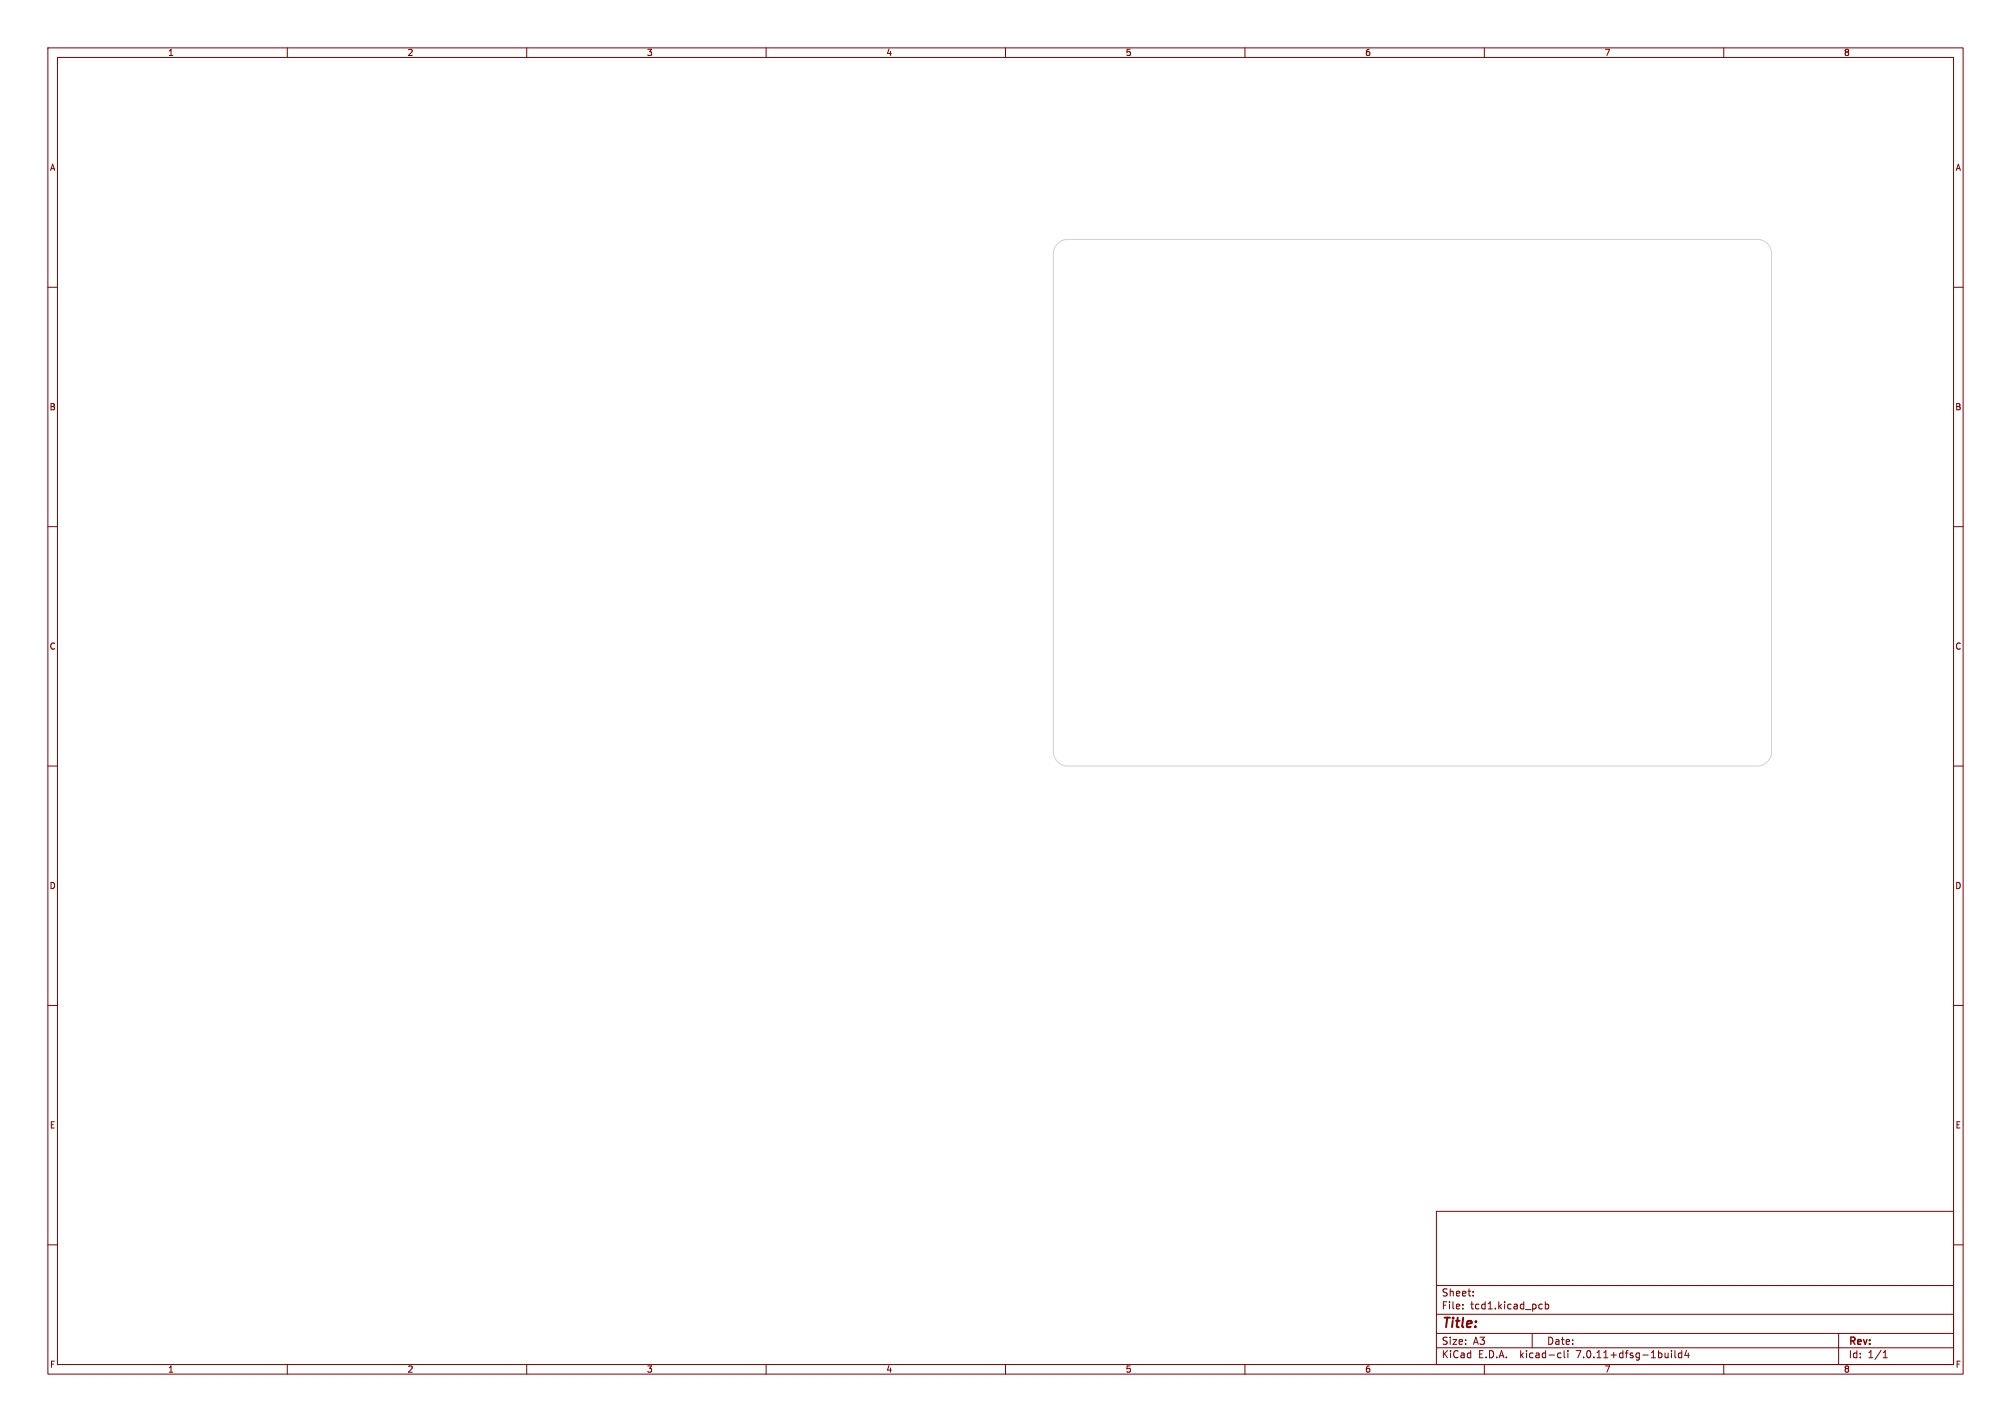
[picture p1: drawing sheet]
<svg xmlns="http://www.w3.org/2000/svg" width="420mm" height="297mm" viewBox="0 0 420 297" stroke-linecap="round" stroke-linejoin="round" font-family="sans-serif">
<defs><g id="words">
<text font-size="2.8" fill="#840000" x="301" y="277.9">Title:</text>
<g font-size="2.1" fill="#840000">
<text x="301" y="273.7">File:</text>
<text x="301" y="271">Sheet:</text>
<text x="307.1" y="273.7">tcd1.kicad_pcb</text>
<text x="301" y="281.1">Size:</text>
<text x="307.6" y="281.1">A3</text>
<text x="323" y="281.1">Date:</text>
<text x="386" y="281.3">Rev:</text>
<text x="301" y="283.9">KiCad</text>
<text x="308.7" y="283.9">E.D.A.</text>
<text x="317.6" y="283.9">kicad-cli</text>
<text x="329.4" y="283.9">7.0.11+dfsg-1build4</text>
<text x="386" y="283.9">Id:</text>
<text x="390.1" y="283.9">1/1</text>
</g>
<g font-size="1.8" fill="#840000">
<text x="35" y="11.9">1</text>
<text x="85" y="11.9">2</text>
<text x="135" y="11.9">3</text>
<text x="185" y="11.9">4</text>
<text x="235" y="11.9">5</text>
<text x="285" y="11.9">6</text>
<text x="335" y="11.9">7</text>
<text x="385" y="11.9">8</text>
<text x="10.3" y="35.9">A</text>
<text x="408.3" y="35.9">A</text>
<text x="10.3" y="85.9">B</text>
<text x="408.2" y="85.9">B</text>
<text x="10.3" y="135.9">C</text>
<text x="408.2" y="135.9">C</text>
<text x="10.3" y="185.9">D</text>
<text x="408.2" y="185.9">D</text>
<text x="10.3" y="235.9">E</text>
<text x="408.3" y="235.9">E</text>
<text x="10.3" y="285.9">F</text>
<text x="35" y="286.9">1</text>
<text x="85" y="286.9">2</text>
<text x="135" y="286.9">3</text>
<text x="185" y="286.9">4</text>
<text x="235" y="286.9">5</text>
<text x="285" y="286.9">6</text>
<text x="335" y="286.9">7</text>
<text x="385" y="286.9">8</text>
<text x="408.3" y="285.9">F</text>
</g>
</g></defs>
<g fill="none" stroke="#840000" stroke-width=".21">
<path d="M10 10h400v277h-400zM12 12h396v273h-396zM60 10v2M110 10v2M160 10v2M210 10v2M260 10v2M310 10v2M360 10v2M10 60h2M408 60h2M10 110h2"/>
<path d="M408 110h2M10 160h2M408 160h2M10 210h2M408 210h2M10 260h2M300 253h108v32h-108zM408 260h2M300 278.5h108M300 274.5h108M300 268.5h108M305.5 273.2v.2"/>
<path d="M305.5 272.5v.1M307.7 270.5v.2M307.7 269.8v.1M320 278.5v3M321.5 273.3h.6M321.5 272.5h.6M322.7 272.5l.5-.1 .2 .3-.1 .6h-.6M322.7 271.9v1.5M384 278.5v6.5M60 285v2M110 285v2M160 285v2"/>
<path d="M210 285v2M260 285v2M300 281.5h108M310 285v2M325.6 282.6l.4 .1M326 283.5l-.4 .1M326.7 282.1v1.3l.2 .2M327.4 282.1v.1M327.4 282.6v1M349.1 282.1v.1M349.1 282.6v1M349.8 282.1v1.3l.2 .2"/>
<path d="M351.2 282.7l-.4-.1-.3 .3 .2 .6h.5M351.2 282.1v1.5M352.2 282l-.3 1.1h.9M352.6 282.6v1M360 285v2M393.3 283.6h.9M393.3 282.5l.4-.4v1.5"/>
</g>
<g fill="#fff" stroke="#fff" stroke-width=".21">
<circle cx="309.1" cy="62" r=".15"/>
<circle cx="289.9" cy="90.2" r=".15"/>
<circle cx="315.3" cy="70.4" r=".15"/>
<circle cx="274.4" cy="66.7" r=".15"/>
<circle cx="253.9" cy="66.7" r=".15"/>
<circle cx="242.7" cy="73.1" r=".15"/>
<circle cx="250" cy="66.7" r=".15"/>
<circle cx="297.7" cy="76.6" r=".15"/>
<circle cx="319.7" cy="70.4" r=".15"/>
<circle cx="253.7" cy="90.1" r=".15"/>
<circle cx="297.4" cy="82.4" r=".15"/>
<circle cx="255.9" cy="60.1" r=".15"/>
<circle cx="296.5" cy="66.3" r=".15"/>
<circle cx="253.8" cy="82.8" r=".15"/>
<circle cx="289.4" cy="82.4" r=".15"/>
<circle cx="293.4" cy="82.4" r=".15"/>
<circle cx="299.1" cy="68.2" r=".15"/>
<circle cx="244.3" cy="73.6" r=".15"/>
<circle cx="281.5" cy="82.4" r=".15"/>
<circle cx="323.7" cy="87.4" r=".15"/>
<circle cx="286.3" cy="67.5" r=".15"/>
<circle cx="287.4" cy="77.7" r=".15"/>
<circle cx="306.4" cy="81.2" r=".15"/>
<circle cx="317" cy="76.4" r=".15"/>
<circle cx="285.5" cy="82.4" r=".15"/>
<circle cx="311" cy="69.9" r=".15"/>
<circle cx="323.8" cy="82.8" r=".15"/>
<circle cx="237.8" cy="68.7" r=".15"/>
<circle cx="301.3" cy="82.4" r=".15"/>
<circle cx="288.5" cy="88.2" r=".15"/>
<circle cx="271.4" cy="80.9" r=".15"/>
<circle cx="286.1" cy="84.4" r=".15"/>
<circle cx="280.8" cy="80.2" r=".15"/>
<circle cx="259.9" cy="109.2" r=".15"/>
<circle cx="247.1" cy="100.1" r=".15"/>
<circle cx="253.2" cy="109.9" r=".15"/>
<circle cx="273.4" cy="100" r=".15"/>
<circle cx="317.1" cy="100.1" r=".15"/>
<circle cx="352.1" cy="100.1" r=".15"/>
<circle cx="249.1" cy="110.7" r=".15"/>
<circle cx="337.9" cy="97.2" r=".15"/>
<circle cx="294.9" cy="109.2" r=".15"/>
<circle cx="232.9" cy="97.2" r=".15"/>
<circle cx="329.9" cy="109.1" r=".15"/>
<circle cx="267.9" cy="97.2" r=".15"/>
<circle cx="284.1" cy="110.7" r=".15"/>
<circle cx="302.9" cy="97.1" r=".15"/>
<circle cx="344.6" cy="64" r=".15"/>
<circle cx="358.2" cy="109.9" r=".15"/>
<circle cx="238.4" cy="100" r=".15"/>
<circle cx="288.2" cy="109.9" r=".15"/>
<circle cx="282.1" cy="100.1" r=".15"/>
<circle cx="308.4" cy="100" r=".15"/>
<circle cx="344.6" cy="76" r=".15"/>
<circle cx="343.4" cy="100" r=".15"/>
<circle cx="323.2" cy="109.9" r=".15"/>
<circle cx="354.1" cy="110.7" r=".15"/>
<circle cx="364.9" cy="109.2" r=".15"/>
<circle cx="319.1" cy="110.7" r=".15"/>
<circle cx="293.1" cy="76.3" r=".15"/>
<circle cx="292.9" cy="79" r=".15"/>
<circle cx="284.5" cy="67.7" r=".15"/>
<circle cx="298.4" cy="66.6" r=".15"/>
<circle cx="297.4" cy="80.2" r=".15"/>
<circle cx="255.7" cy="62.7" r=".15"/>
<circle cx="261.8" cy="67.3" r=".15"/>
<circle cx="251.5" cy="68.8" r=".15"/>
<circle cx="256.7" cy="54" r=".15"/>
<circle cx="262.6" cy="70.3" r=".15"/>
<circle cx="287.9" cy="68" r=".15"/>
<circle cx="237.8" cy="69.8" r=".15"/>
<circle cx="241.3" cy="71.7" r=".15"/>
<circle cx="244.7" cy="59.3" r=".15"/>
<circle cx="368" cy="148" r=".15"/>
<circle cx="228" cy="143" r=".15"/>
<circle cx="333" cy="158" r=".15"/>
<circle cx="299.1" cy="75.2" r=".15"/>
<circle cx="336.2" cy="90.2" r=".15"/>
<circle cx="286.8" cy="81.2" r=".15"/>
<circle cx="328" cy="153" r=".15"/>
<circle cx="290.8" cy="83.7" r=".15"/>
<circle cx="284.9" cy="68.8" r=".15"/>
<circle cx="318" cy="88" r=".15"/>
<circle cx="258" cy="128" r=".15"/>
<circle cx="301.2" cy="90.2" r=".15"/>
<circle cx="328" cy="88" r=".15"/>
<circle cx="313" cy="58" r=".15"/>
<circle cx="368" cy="83" r=".15"/>
<circle cx="282.8" cy="81.2" r=".15"/>
<circle cx="248" cy="98" r=".15"/>
<circle cx="278" cy="68" r=".15"/>
<circle cx="333" cy="98" r=".15"/>
<circle cx="331.3" cy="64" r=".15"/>
<circle cx="333" cy="88" r=".15"/>
<circle cx="323" cy="133" r=".15"/>
<circle cx="290.7" cy="79.1" r=".15"/>
<circle cx="312.2" cy="69" r=".15"/>
<circle cx="271.6" cy="112" r=".15"/>
<circle cx="303" cy="153" r=".15"/>
<circle cx="258" cy="123" r=".15"/>
<circle cx="343" cy="158" r=".15"/>
<circle cx="228" cy="138" r=".15"/>
<circle cx="293" cy="58" r=".15"/>
<circle cx="283" cy="153" r=".15"/>
<circle cx="308" cy="63" r=".15"/>
<circle cx="233" cy="73" r=".15"/>
<circle cx="279.9" cy="109.2" r=".15"/>
<circle cx="298.7" cy="81.2" r=".15"/>
<circle cx="298" cy="138" r=".15"/>
<circle cx="282.1" cy="103.9" r=".15"/>
<circle cx="305.4" cy="112" r=".15"/>
<circle cx="363" cy="88" r=".15"/>
<circle cx="247.1" cy="103.9" r=".15"/>
<circle cx="223" cy="103" r=".15"/>
<circle cx="263" cy="98" r=".15"/>
<circle cx="258" cy="103" r=".15"/>
<circle cx="298" cy="123" r=".15"/>
<circle cx="270.4" cy="112" r=".15"/>
<circle cx="318" cy="93" r=".15"/>
<circle cx="288" cy="93" r=".15"/>
<circle cx="288" cy="58" r=".15"/>
<circle cx="303" cy="138" r=".15"/>
<circle cx="233" cy="158" r=".15"/>
<circle cx="270.6" cy="66.7" r=".15"/>
<circle cx="248" cy="158" r=".15"/>
<circle cx="368" cy="123" r=".15"/>
<circle cx="328" cy="58" r=".15"/>
<circle cx="266.7" cy="71.1" r=".15"/>
<circle cx="228" cy="88" r=".15"/>
<circle cx="308" cy="133" r=".15"/>
<circle cx="258" cy="73" r=".15"/>
<circle cx="368" cy="118" r=".15"/>
<circle cx="223" cy="108" r=".15"/>
<circle cx="258.8" cy="71.1" r=".15"/>
<circle cx="313" cy="53" r=".15"/>
<circle cx="243.1" cy="90.2" r=".15"/>
<circle cx="293" cy="153" r=".15"/>
<circle cx="326.4" cy="61.1" r=".15"/>
<circle cx="368" cy="138" r=".15"/>
<circle cx="290.8" cy="81.2" r=".15"/>
<circle cx="223" cy="68" r=".15"/>
<circle cx="228" cy="73" r=".15"/>
<circle cx="223" cy="63" r=".15"/>
<circle cx="356" cy="90.2" r=".15"/>
<circle cx="286" cy="90.2" r=".15"/>
<circle cx="251" cy="90.2" r=".15"/>
<circle cx="360" cy="91.2" r=".15"/>
<circle cx="248" cy="133" r=".15"/>
<circle cx="359.5" cy="141" r=".15"/>
<circle cx="298" cy="118" r=".15"/>
<circle cx="253" cy="158" r=".15"/>
<circle cx="244.9" cy="109.1" r=".15"/>
<circle cx="304.6" cy="100" r=".15"/>
<circle cx="340.4" cy="112" r=".15"/>
<circle cx="265.8" cy="67.7" r=".15"/>
<circle cx="325" cy="92.2" r=".15"/>
<circle cx="358" cy="83" r=".15"/>
<circle cx="357.2" cy="96.7" r=".15"/>
<circle cx="333" cy="143" r=".15"/>
<circle cx="308" cy="68" r=".15"/>
<circle cx="263" cy="133" r=".15"/>
<circle cx="269.1" cy="112" r=".15"/>
<circle cx="358" cy="153" r=".15"/>
<circle cx="273" cy="133" r=".15"/>
<circle cx="348.1" cy="90.2" r=".15"/>
<circle cx="228" cy="83" r=".15"/>
<circle cx="333" cy="83" r=".15"/>
<circle cx="285.4" cy="54.7" r=".15"/>
<circle cx="323" cy="58" r=".15"/>
<circle cx="364.9" cy="91.2" r=".15"/>
<circle cx="339.1" cy="112" r=".15"/>
<circle cx="295.2" cy="64.9" r=".15"/>
<circle cx="263" cy="153" r=".15"/>
<circle cx="368" cy="113" r=".15"/>
<circle cx="343" cy="133" r=".15"/>
<circle cx="333" cy="148" r=".15"/>
<circle cx="288.9" cy="54.7" r=".15"/>
<circle cx="263" cy="78" r=".15"/>
<circle cx="223" cy="128" r=".15"/>
<circle cx="235.2" cy="90.2" r=".15"/>
<circle cx="228" cy="133" r=".15"/>
<circle cx="333" cy="118" r=".15"/>
<circle cx="329.9" cy="91.2" r=".15"/>
<circle cx="223" cy="118" r=".15"/>
<circle cx="243" cy="78" r=".15"/>
<circle cx="328" cy="83" r=".15"/>
<circle cx="223" cy="93" r=".15"/>
<circle cx="254.5" cy="141" r=".15"/>
<circle cx="223" cy="143" r=".15"/>
<circle cx="298" cy="63" r=".15"/>
<circle cx="228" cy="78" r=".15"/>
<circle cx="255" cy="92.2" r=".15"/>
<circle cx="353.9" cy="137.7" r=".15"/>
<circle cx="359.5" cy="109.2" r=".15"/>
<circle cx="288" cy="153" r=".15"/>
<circle cx="290" cy="91.2" r=".15"/>
<circle cx="258" cy="153" r=".15"/>
<circle cx="288.7" cy="79.1" r=".15"/>
<circle cx="258" cy="78" r=".15"/>
<circle cx="358" cy="158" r=".15"/>
<circle cx="318.9" cy="140.9" r=".15"/>
<circle cx="233" cy="78" r=".15"/>
<circle cx="333" cy="153" r=".15"/>
<circle cx="288" cy="103" r=".15"/>
<circle cx="343" cy="93" r=".15"/>
<circle cx="348" cy="83" r=".15"/>
<circle cx="258" cy="68" r=".15"/>
<circle cx="298.7" cy="83.7" r=".15"/>
<circle cx="368" cy="93" r=".15"/>
<circle cx="333" cy="93" r=".15"/>
<circle cx="298" cy="158" r=".15"/>
<circle cx="228" cy="148" r=".15"/>
<circle cx="368" cy="133" r=".15"/>
<circle cx="263" cy="148" r=".15"/>
<circle cx="228" cy="98" r=".15"/>
<circle cx="228" cy="93" r=".15"/>
<circle cx="293" cy="98" r=".15"/>
<circle cx="343" cy="83" r=".15"/>
<circle cx="321" cy="69.2" r=".15"/>
<circle cx="303" cy="63" r=".15"/>
<circle cx="294.9" cy="91.2" r=".15"/>
<circle cx="238" cy="158" r=".15"/>
<circle cx="238" cy="133" r=".15"/>
<circle cx="248" cy="93" r=".15"/>
<circle cx="268" cy="158" r=".15"/>
<circle cx="313" cy="83" r=".15"/>
<circle cx="248.9" cy="141" r=".15"/>
<circle cx="233" cy="138" r=".15"/>
<circle cx="253" cy="93" r=".15"/>
<circle cx="338" cy="88" r=".15"/>
<circle cx="325" cy="91.2" r=".15"/>
<circle cx="318" cy="158" r=".15"/>
<circle cx="268" cy="138" r=".15"/>
<circle cx="268" cy="141.8" r=".15"/>
<circle cx="360" cy="92.2" r=".15"/>
<circle cx="228.3" cy="71.6" r=".15"/>
<circle cx="326.6" cy="72" r=".15"/>
<circle cx="248" cy="83" r=".15"/>
<circle cx="294.7" cy="81.2" r=".15"/>
<circle cx="288" cy="83" r=".15"/>
<circle cx="289.5" cy="109.2" r=".15"/>
<circle cx="328" cy="158" r=".15"/>
<circle cx="259.9" cy="91.2" r=".15"/>
<circle cx="278.1" cy="90.2" r=".15"/>
<circle cx="289.5" cy="141" r=".15"/>
<circle cx="234.6" cy="100" r=".15"/>
<circle cx="326.1" cy="96.7" r=".15"/>
<circle cx="223" cy="148" r=".15"/>
<circle cx="223" cy="123" r=".15"/>
<circle cx="333" cy="123" r=".15"/>
<circle cx="318" cy="83" r=".15"/>
<circle cx="258" cy="158" r=".15"/>
<circle cx="324.5" cy="109.1" r=".15"/>
<circle cx="304.1" cy="112" r=".15"/>
<circle cx="233" cy="153" r=".15"/>
<circle cx="323" cy="158" r=".15"/>
<circle cx="288" cy="133" r=".15"/>
<circle cx="234.1" cy="112" r=".15"/>
<circle cx="238" cy="88" r=".15"/>
<circle cx="283" cy="53" r=".15"/>
<circle cx="246.6" cy="73.1" r=".15"/>
<circle cx="293" cy="63" r=".15"/>
<circle cx="331.3" cy="76" r=".15"/>
<circle cx="255.9" cy="63.9" r=".15"/>
<circle cx="338" cy="158" r=".15"/>
<circle cx="322.2" cy="96.7" r=".15"/>
<circle cx="358" cy="88" r=".15"/>
<circle cx="368" cy="103" r=".15"/>
<circle cx="223" cy="98" r=".15"/>
<circle cx="308" cy="58" r=".15"/>
<circle cx="233" cy="93" r=".15"/>
<circle cx="253" cy="73" r=".15"/>
<circle cx="353" cy="158" r=".15"/>
<circle cx="302.6" cy="83.7" r=".15"/>
<circle cx="340.2" cy="90.2" r=".15"/>
<circle cx="235.4" cy="112" r=".15"/>
<circle cx="308" cy="53" r=".15"/>
<circle cx="248.9" cy="137.7" r=".15"/>
<circle cx="363" cy="98" r=".15"/>
<circle cx="318" cy="53" r=".15"/>
<circle cx="358" cy="103" r=".15"/>
<circle cx="343" cy="88" r=".15"/>
<circle cx="324.5" cy="140.9" r=".15"/>
<circle cx="254.5" cy="137.7" r=".15"/>
<circle cx="333" cy="138" r=".15"/>
<circle cx="302.6" cy="81.2" r=".15"/>
<circle cx="254.5" cy="109.2" r=".15"/>
<circle cx="314.9" cy="109.1" r=".15"/>
<circle cx="339.6" cy="100" r=".15"/>
<circle cx="273" cy="73" r=".15"/>
<circle cx="368" cy="128" r=".15"/>
<circle cx="322.3" cy="76" r=".15"/>
<circle cx="228" cy="153" r=".15"/>
<circle cx="353" cy="133" r=".15"/>
<circle cx="268" cy="133" r=".15"/>
<circle cx="223" cy="138" r=".15"/>
<circle cx="263" cy="123" r=".15"/>
<circle cx="352.1" cy="103.9" r=".15"/>
<circle cx="298" cy="143" r=".15"/>
<circle cx="353" cy="93" r=".15"/>
<circle cx="287.2" cy="96.7" r=".15"/>
<circle cx="318" cy="153" r=".15"/>
<circle cx="288" cy="158" r=".15"/>
<circle cx="368" cy="98" r=".15"/>
<circle cx="316.6" cy="69" r=".15"/>
<circle cx="266.2" cy="90.2" r=".15"/>
<circle cx="273" cy="93" r=".15"/>
<circle cx="298.5" cy="52.7" r=".15"/>
<circle cx="273" cy="158" r=".15"/>
<circle cx="263" cy="118" r=".15"/>
<circle cx="233" cy="133" r=".15"/>
<circle cx="223" cy="113" r=".15"/>
<circle cx="229.9" cy="68.7" r=".15"/>
<circle cx="268" cy="153" r=".15"/>
<circle cx="258" cy="133" r=".15"/>
<circle cx="256.1" cy="96.7" r=".15"/>
<circle cx="338" cy="141.8" r=".15"/>
<circle cx="303" cy="141.8" r=".15"/>
<circle cx="223" cy="133" r=".15"/>
<circle cx="355.5" cy="108.7" r=".15"/>
<circle cx="249" cy="71.6" r=".15"/>
<circle cx="313" cy="158" r=".15"/>
<circle cx="263" cy="128" r=".15"/>
<circle cx="294.7" cy="83.7" r=".15"/>
<circle cx="283" cy="58" r=".15"/>
<circle cx="278" cy="73" r=".15"/>
<circle cx="303" cy="58" r=".15"/>
<circle cx="314.8" cy="72" r=".15"/>
<circle cx="338" cy="133" r=".15"/>
<circle cx="338" cy="138" r=".15"/>
<circle cx="349.9" cy="109.2" r=".15"/>
<circle cx="263" cy="158" r=".15"/>
<circle cx="338" cy="93" r=".15"/>
<circle cx="305.2" cy="90.2" r=".15"/>
<circle cx="318.7" cy="72" r=".15"/>
<circle cx="306.6" cy="112" r=".15"/>
<circle cx="231.2" cy="90.2" r=".15"/>
<circle cx="252.2" cy="96.7" r=".15"/>
<circle cx="283" cy="158" r=".15"/>
<circle cx="318.9" cy="137.6" r=".15"/>
<circle cx="283.9" cy="141" r=".15"/>
<circle cx="306.4" cy="52.7" r=".15"/>
<circle cx="228" cy="118" r=".15"/>
<circle cx="269.6" cy="100" r=".15"/>
<circle cx="323" cy="153" r=".15"/>
<circle cx="341.6" cy="112" r=".15"/>
<circle cx="338" cy="153" r=".15"/>
<circle cx="233" cy="88" r=".15"/>
<circle cx="255" cy="91.2" r=".15"/>
<circle cx="353" cy="88" r=".15"/>
<circle cx="291.1" cy="96.7" r=".15"/>
<circle cx="228" cy="123" r=".15"/>
<circle cx="248" cy="103" r=".15"/>
<circle cx="253" cy="153" r=".15"/>
<circle cx="234.8" cy="73.1" r=".15"/>
<circle cx="253" cy="83" r=".15"/>
<circle cx="233" cy="83" r=".15"/>
<circle cx="323" cy="53" r=".15"/>
<circle cx="293" cy="158" r=".15"/>
<circle cx="303" cy="158" r=".15"/>
<circle cx="313.1" cy="90.2" r=".15"/>
<circle cx="318" cy="133" r=".15"/>
<circle cx="368" cy="108" r=".15"/>
<circle cx="263" cy="73" r=".15"/>
<circle cx="368" cy="88" r=".15"/>
<circle cx="303" cy="93" r=".15"/>
<circle cx="223" cy="88" r=".15"/>
<circle cx="298" cy="98" r=".15"/>
<circle cx="228" cy="103" r=".15"/>
<circle cx="298" cy="153" r=".15"/>
<circle cx="236.6" cy="112" r=".15"/>
<circle cx="258" cy="118" r=".15"/>
<circle cx="298" cy="148" r=".15"/>
<circle cx="359.5" cy="137.7" r=".15"/>
<circle cx="248" cy="153" r=".15"/>
<circle cx="250.5" cy="108.7" r=".15"/>
<circle cx="324.5" cy="137.6" r=".15"/>
<circle cx="338" cy="83" r=".15"/>
<circle cx="263" cy="143" r=".15"/>
<circle cx="228" cy="128" r=".15"/>
<circle cx="333" cy="128" r=".15"/>
<circle cx="270.2" cy="90.2" r=".15"/>
<circle cx="308" cy="88" r=".15"/>
<circle cx="283" cy="98" r=".15"/>
<circle cx="268" cy="93" r=".15"/>
<circle cx="253" cy="78" r=".15"/>
<circle cx="298" cy="93" r=".15"/>
<circle cx="298" cy="133" r=".15"/>
<circle cx="298" cy="128" r=".15"/>
<circle cx="333" cy="133" r=".15"/>
<circle cx="238" cy="83" r=".15"/>
<circle cx="317.1" cy="103.9" r=".15"/>
<circle cx="289.5" cy="137.7" r=".15"/>
<circle cx="313" cy="73" r=".15"/>
<circle cx="323" cy="83" r=".15"/>
<circle cx="243" cy="83" r=".15"/>
<circle cx="321" cy="90.2" r=".15"/>
<circle cx="241.8" cy="68.7" r=".15"/>
<circle cx="283.9" cy="137.7" r=".15"/>
<circle cx="368" cy="143" r=".15"/>
<circle cx="278" cy="158" r=".15"/>
<circle cx="323" cy="88" r=".15"/>
<circle cx="328" cy="98" r=".15"/>
<circle cx="353" cy="83" r=".15"/>
<circle cx="320.5" cy="108.7" r=".15"/>
<circle cx="358" cy="133" r=".15"/>
<circle cx="263" cy="138" r=".15"/>
<circle cx="283" cy="133" r=".15"/>
<circle cx="223" cy="83" r=".15"/>
<circle cx="290" cy="92.1" r=".15"/>
<circle cx="361.1" cy="96.7" r=".15"/>
<circle cx="353.9" cy="141" r=".15"/>
<circle cx="303" cy="133" r=".15"/>
<circle cx="238" cy="93" r=".15"/>
<circle cx="233" cy="141.8" r=".15"/>
<circle cx="353" cy="153" r=".15"/>
<circle cx="318" cy="58" r=".15"/>
<circle cx="328" cy="53" r=".15"/>
<circle cx="285.5" cy="108.7" r=".15"/>
<circle cx="348" cy="158" r=".15"/>
<circle cx="298" cy="103" r=".15"/>
<circle cx="248" cy="78" r=".15"/>
<circle cx="358" cy="93" r=".15"/>
<circle cx="243" cy="158" r=".15"/>
<circle cx="308" cy="158" r=".15"/>
<circle cx="301" cy="69.1" r=".15"/>
<circle cx="295" cy="54.5" r=".15"/>
<circle cx="295.5" cy="68.7" r=".15"/>
<circle cx="300" cy="60.6" r=".15"/>
<circle cx="295.5" cy="73.3" r=".15"/>
<circle cx="288.7" cy="72.8" r=".15"/>
<circle cx="295.5" cy="71.7" r=".15"/>
<circle cx="297.4" cy="84.9" r=".15"/>
<circle cx="283.4" cy="79" r=".15"/>
<circle cx="268.4" cy="75.2" r=".15"/>
<circle cx="259.6" cy="75.2" r=".15"/>
<circle cx="286" cy="78.2" r=".15"/>
<circle cx="294.5" cy="75.7" r=".15"/>
<circle cx="288.9" cy="64.1" r=".15"/>
<circle cx="277.3" cy="65.2" r=".15"/>
<circle cx="291.5" cy="74.6" r=".15"/>
<circle cx="280.3" cy="64.5" r=".15"/>
<circle cx="285.9" cy="65.7" r=".15"/>
<circle cx="295" cy="72.5" r=".15"/>
<circle cx="331.1" cy="96.1" r=".15"/>
<circle cx="339.6" cy="104.5" r=".15"/>
<circle cx="296" cy="70.9" r=".15"/>
<circle cx="345.4" cy="87.7" r=".15"/>
<circle cx="348" cy="137.2" r=".15"/>
<circle cx="362.7" cy="102" r=".15"/>
<circle cx="336.3" cy="98.6" r=".15"/>
<circle cx="342.1" cy="102.5" r=".15"/>
<circle cx="337.8" cy="102.4" r=".15"/>
<circle cx="345.1" cy="119.9" r=".15"/>
<circle cx="340.4" cy="78.5" r=".15"/>
<circle cx="344.2" cy="90.1" r=".15"/>
<circle cx="313.3" cy="93.1" r=".15"/>
<circle cx="306.6" cy="69.4" r=".15"/>
<circle cx="289" cy="69" r=".15"/>
<circle cx="312.7" cy="96.1" r=".15"/>
<circle cx="309.6" cy="96.2" r=".15"/>
<circle cx="312.7" cy="137.2" r=".15"/>
<circle cx="327.4" cy="105" r=".15"/>
<circle cx="306.8" cy="102.5" r=".15"/>
<circle cx="309.7" cy="116.9" r=".15"/>
<circle cx="305.7" cy="98.7" r=".15"/>
<circle cx="300.9" cy="72.2" r=".15"/>
<circle cx="303.8" cy="89.2" r=".15"/>
<circle cx="277.3" cy="93.1" r=".15"/>
<circle cx="277.3" cy="137.2" r=".15"/>
<circle cx="292" cy="105" r=".15"/>
<circle cx="274.5" cy="119.9" r=".15"/>
<circle cx="270.5" cy="98.7" r=".15"/>
<circle cx="271.4" cy="102.5" r=".15"/>
<circle cx="284" cy="75.1" r=".15"/>
<circle cx="289.7" cy="74.2" r=".15"/>
<circle cx="270.4" cy="81.1" r=".15"/>
<circle cx="290" cy="75.5" r=".15"/>
<circle cx="242" cy="137.2" r=".15"/>
<circle cx="242" cy="93.1" r=".15"/>
<circle cx="256.7" cy="93.5" r=".15"/>
<circle cx="236.2" cy="98.7" r=".15"/>
<circle cx="236.1" cy="102.5" r=".15"/>
<circle cx="239.3" cy="119.9" r=".15"/>
<circle cx="300.3" cy="84.8" r=".15"/>
<circle cx="259.6" cy="88.8" r=".15"/>
<circle cx="301" cy="73.2" r=".15"/>
<circle cx="286.6" cy="87.6" r=".15"/>
<circle cx="292.4" cy="75.7" r=".15"/>
<circle cx="294.5" cy="68.5" r=".15"/>
<circle cx="292.2" cy="69.7" r=".15"/>
<circle cx="297.7" cy="65.2" r=".15"/>
<circle cx="225.9" cy="78.8" r=".55"/>
<circle cx="231" cy="81" r=".51"/>
<circle cx="228.4" cy="81" r=".51"/>
<circle cx="225.9" cy="81" r=".51"/>
<circle cx="223.4" cy="81" r=".51"/>
<circle cx="368.4" cy="156" r=".25"/>
<circle cx="367.7" cy="154.3" r=".25"/>
<circle cx="367.7" cy="157.7" r=".25"/>
<circle cx="366" cy="153.6" r=".25"/>
<circle cx="366" cy="156" r="1.6"/>
<circle cx="366" cy="158.4" r=".25"/>
<circle cx="364.3" cy="154.3" r=".25"/>
<circle cx="364.3" cy="157.7" r=".25"/>
<circle cx="363.6" cy="156" r=".25"/>
<circle cx="355.2" cy="64" r=".25"/>
<circle cx="354.1" cy="61.4" r=".25"/>
<circle cx="354.1" cy="66.6" r=".25"/>
<circle cx="351.5" cy="60.3" r=".25"/>
<circle cx="351.5" cy="64" r="2.7"/>
<circle cx="351.5" cy="67.7" r=".25"/>
<circle cx="348.9" cy="61.4" r=".25"/>
<circle cx="348.9" cy="66.6" r=".25"/>
<circle cx="347.8" cy="64" r=".25"/>
<circle cx="275" cy="56" r=".33"/>
<circle cx="273.7" cy="56" r=".33"/>
<circle cx="275" cy="57.3" r=".33"/>
<circle cx="273.7" cy="57.3" r=".33"/>
<circle cx="275" cy="58.5" r=".33"/>
<circle cx="273.7" cy="58.5" r=".33"/>
<circle cx="275" cy="59.8" r=".33"/>
<circle cx="273.7" cy="59.8" r=".33"/>
<circle cx="275" cy="61.1" r=".33"/>
<circle cx="273.7" cy="61.1" r=".33"/>
<circle cx="249" cy="64.9" r=".51"/>
<circle cx="237" cy="64.9" r=".51"/>
<circle cx="246" cy="61" r=".51"/>
<circle cx="243" cy="61" r=".51"/>
<circle cx="240" cy="61" r=".51"/>
<circle cx="246" cy="64" r=".51"/>
<circle cx="243" cy="64" r=".51"/>
<circle cx="240" cy="64" r=".51"/>
<circle cx="246" cy="156.4" r=".51"/>
<circle cx="237" cy="156.4" r=".51"/>
<circle cx="243" cy="152.5" r=".51"/>
<circle cx="240" cy="152.5" r=".51"/>
<circle cx="243" cy="155.5" r=".51"/>
<circle cx="240" cy="155.5" r=".51"/>
<circle cx="367.2" cy="64" r=".25"/>
<circle cx="366.1" cy="61.4" r=".25"/>
<circle cx="366.1" cy="66.6" r=".25"/>
<circle cx="363.5" cy="60.3" r=".25"/>
<circle cx="363.5" cy="64" r="2.7"/>
<circle cx="363.5" cy="67.7" r=".25"/>
<circle cx="360.9" cy="61.4" r=".25"/>
<circle cx="360.9" cy="66.6" r=".25"/>
<circle cx="359.8" cy="64" r=".25"/>
<circle cx="367.2" cy="76" r=".25"/>
<circle cx="366.1" cy="73.4" r=".25"/>
<circle cx="366.1" cy="78.6" r=".25"/>
<circle cx="363.5" cy="72.3" r=".25"/>
<circle cx="363.5" cy="76" r="2.7"/>
<circle cx="363.5" cy="79.7" r=".25"/>
<circle cx="360.9" cy="73.4" r=".25"/>
<circle cx="360.9" cy="78.6" r=".25"/>
<circle cx="359.8" cy="76" r=".25"/>
<circle cx="281" cy="156.4" r=".51"/>
<circle cx="272" cy="156.4" r=".51"/>
<circle cx="278" cy="152.5" r=".51"/>
<circle cx="275" cy="152.5" r=".51"/>
<circle cx="278" cy="155.5" r=".51"/>
<circle cx="275" cy="155.5" r=".51"/>
<circle cx="238.9" cy="78.8" r=".55"/>
<circle cx="244" cy="81" r=".51"/>
<circle cx="241.4" cy="81" r=".51"/>
<circle cx="238.9" cy="81" r=".51"/>
<circle cx="236.4" cy="81" r=".51"/>
<circle cx="233" cy="64.9" r=".51"/>
<circle cx="221" cy="64.9" r=".51"/>
<circle cx="230" cy="61" r=".51"/>
<circle cx="227" cy="61" r=".51"/>
<circle cx="224" cy="61" r=".51"/>
<circle cx="230" cy="64" r=".51"/>
<circle cx="227" cy="64" r=".51"/>
<circle cx="224" cy="64" r=".51"/>
<circle cx="226.4" cy="54" r=".25"/>
<circle cx="225.7" cy="52.3" r=".25"/>
<circle cx="225.7" cy="55.7" r=".25"/>
<circle cx="224" cy="51.6" r=".25"/>
<circle cx="224" cy="54" r="1.6"/>
<circle cx="224" cy="56.4" r=".25"/>
<circle cx="222.3" cy="52.3" r=".25"/>
<circle cx="222.3" cy="55.7" r=".25"/>
<circle cx="221.6" cy="54" r=".25"/>
<circle cx="269" cy="80" r=".37"/>
<circle cx="267" cy="80" r=".37"/>
<circle cx="355.2" cy="76" r=".25"/>
<circle cx="354.1" cy="73.4" r=".25"/>
<circle cx="354.1" cy="78.6" r=".25"/>
<circle cx="351.5" cy="72.3" r=".25"/>
<circle cx="351.5" cy="76" r="2.7"/>
<circle cx="351.5" cy="79.7" r=".25"/>
<circle cx="348.9" cy="73.4" r=".25"/>
<circle cx="348.9" cy="78.6" r=".25"/>
<circle cx="347.8" cy="76" r=".25"/>
<circle cx="316" cy="156.4" r=".51"/>
<circle cx="307" cy="156.4" r=".51"/>
<circle cx="313" cy="152.5" r=".51"/>
<circle cx="310" cy="152.5" r=".51"/>
<circle cx="313" cy="155.5" r=".51"/>
<circle cx="310" cy="155.5" r=".51"/>
<circle cx="258" cy="80" r=".37"/>
<circle cx="256" cy="80" r=".38"/>
<circle cx="351" cy="156.4" r=".51"/>
<circle cx="342" cy="156.4" r=".51"/>
<circle cx="348" cy="152.5" r=".51"/>
<circle cx="345" cy="152.5" r=".51"/>
<circle cx="348" cy="155.5" r=".51"/>
<circle cx="345" cy="155.5" r=".51"/>
<circle cx="226.4" cy="156" r=".25"/>
<circle cx="225.7" cy="154.3" r=".25"/>
<circle cx="225.7" cy="157.7" r=".25"/>
<circle cx="224" cy="153.6" r=".25"/>
<circle cx="224" cy="156" r="1.6"/>
<circle cx="224" cy="158.4" r=".25"/>
<circle cx="222.3" cy="154.3" r=".25"/>
<circle cx="222.3" cy="157.7" r=".25"/>
<circle cx="221.6" cy="156" r=".25"/>
<circle cx="368.4" cy="54" r=".25"/>
<circle cx="367.7" cy="52.3" r=".25"/>
<circle cx="367.7" cy="55.7" r=".25"/>
<circle cx="366" cy="51.6" r=".25"/>
<circle cx="366" cy="54" r="1.6"/>
<circle cx="366" cy="56.4" r=".25"/>
<circle cx="364.3" cy="52.3" r=".25"/>
<circle cx="364.3" cy="55.7" r=".25"/>
<circle cx="363.6" cy="54" r=".25"/>
</g>
<path d="M220.8 50.9l1.2-.7 1-.2h144a3 3 0 0 1 3 3v104a3 3 0 0 1-3 3h-144a3 3 0 0 1-3-3v-104l.2-1.2z" fill="none" stroke="#d0d2cd" stroke-width=".21"/>
<use href="#words"/>
</svg>
